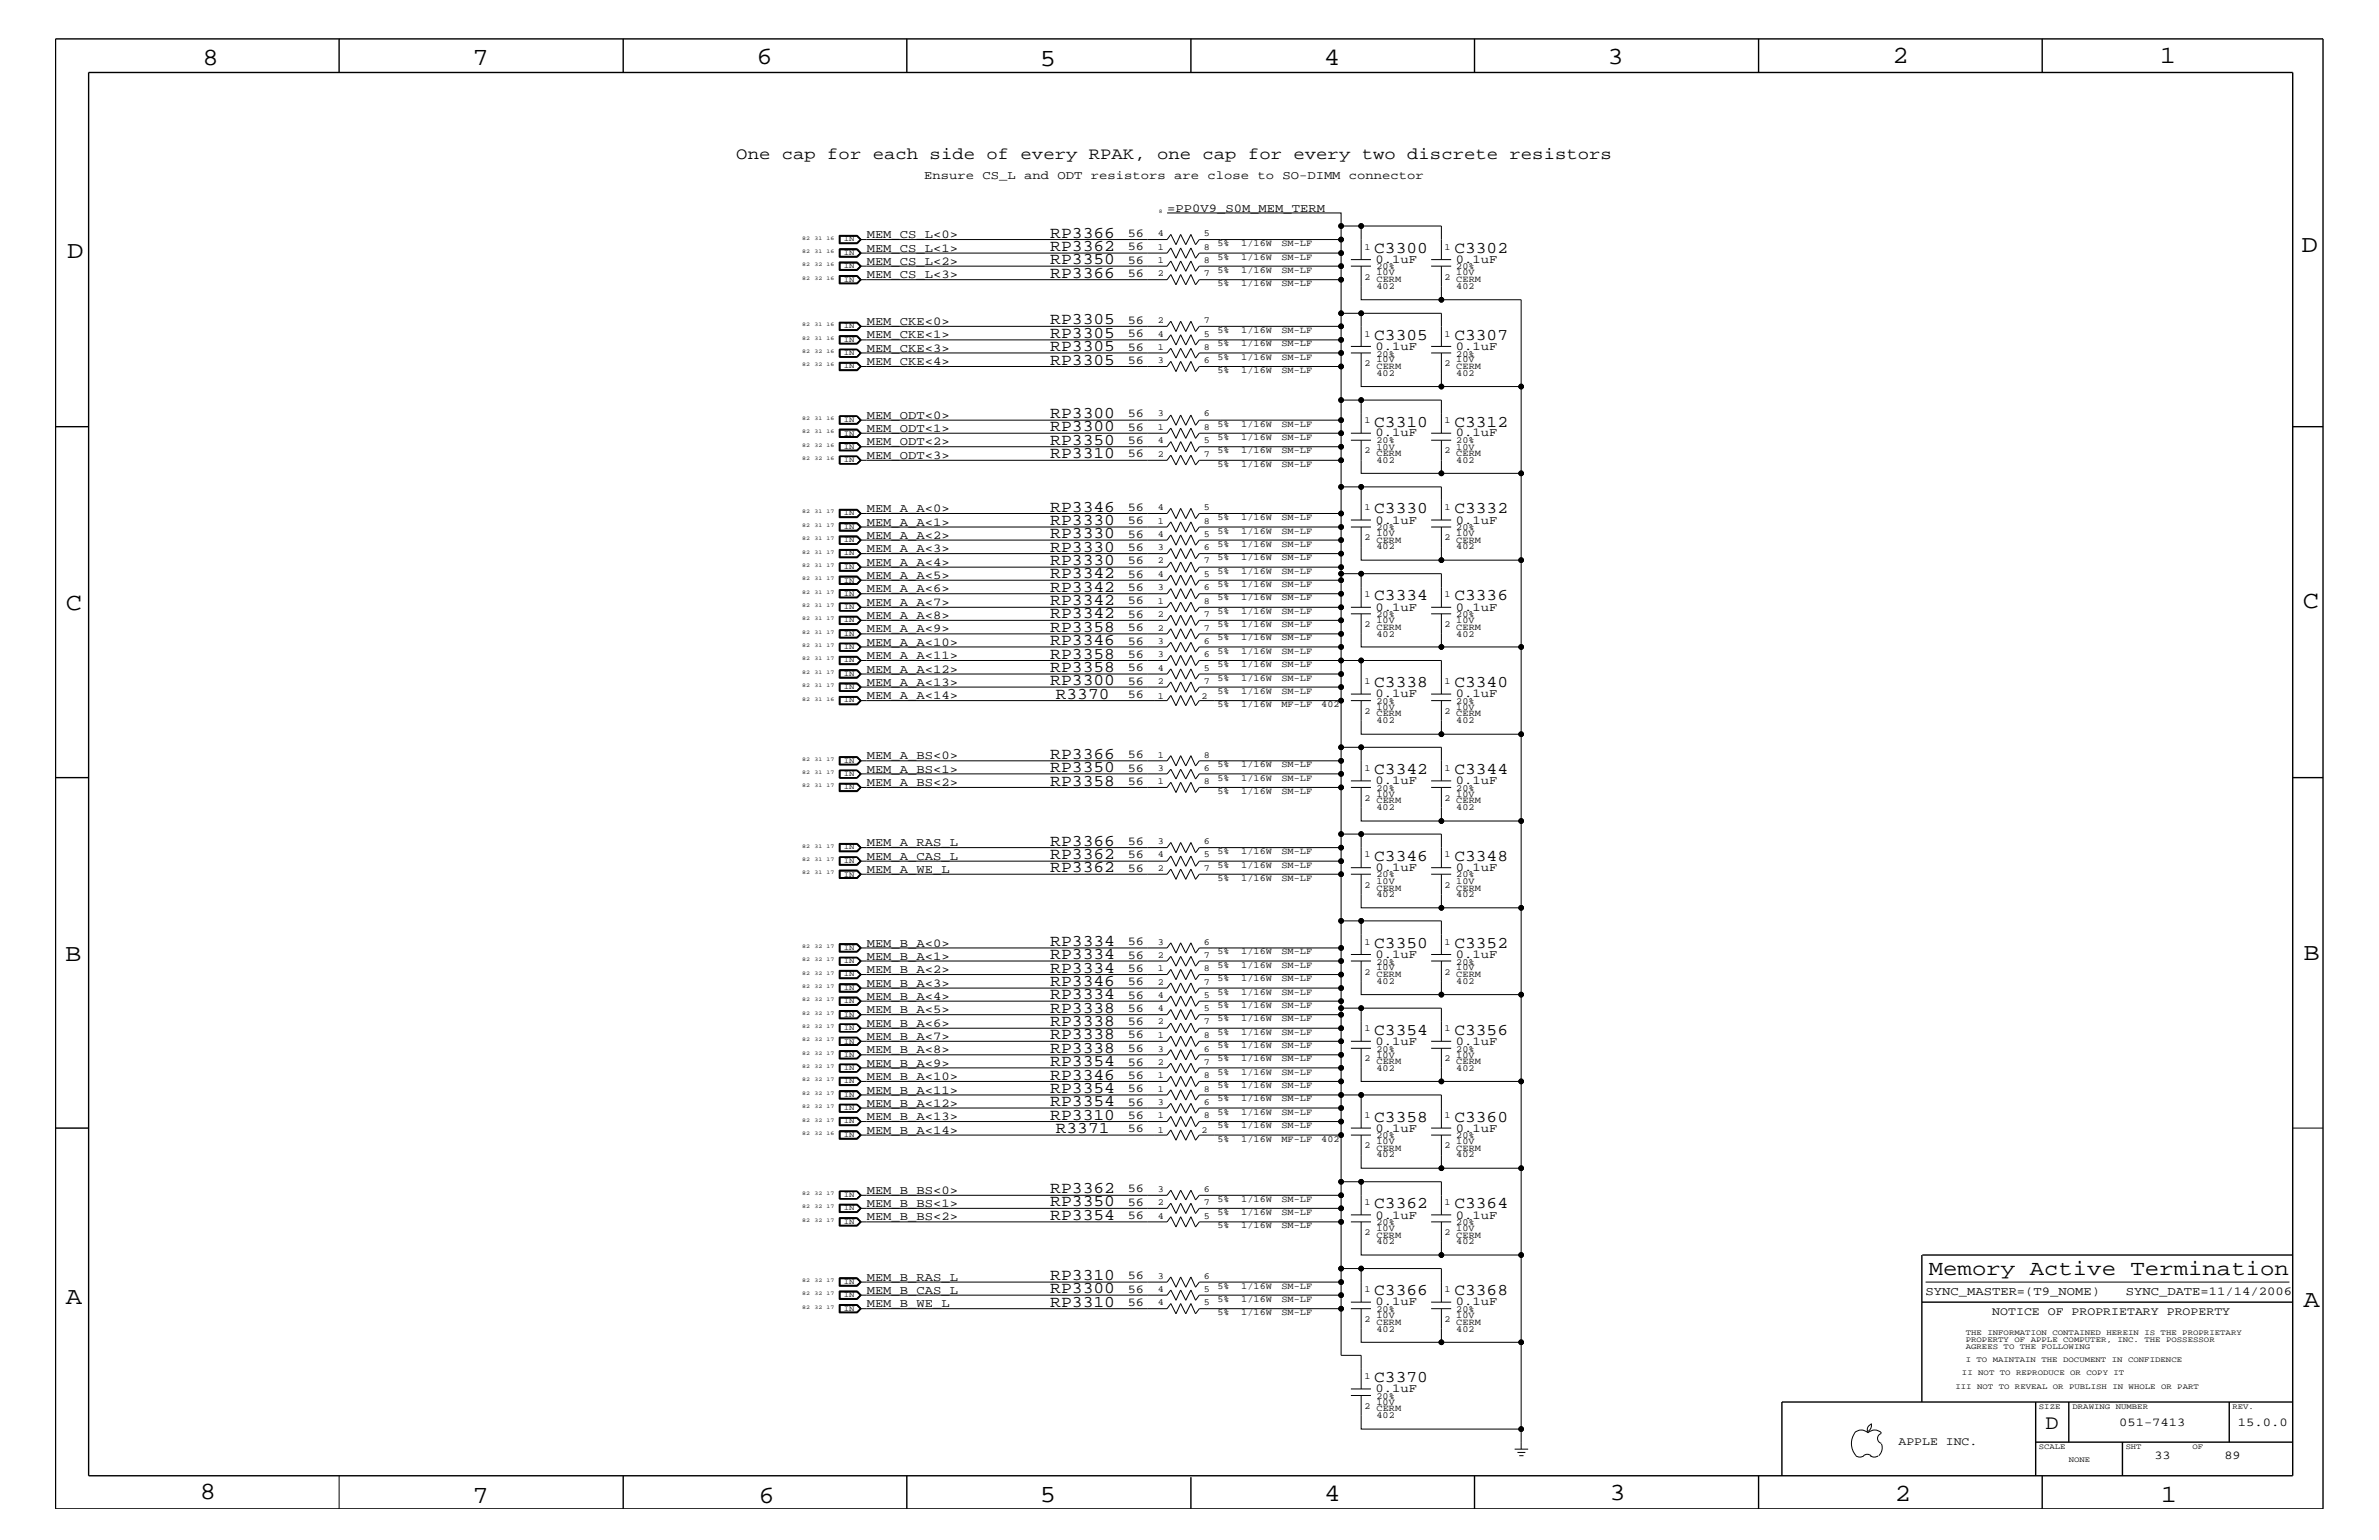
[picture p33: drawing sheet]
<svg xmlns="http://www.w3.org/2000/svg" width="432mm" height="279mm" viewBox="0 0 432 279" stroke-linecap="round" stroke-linejoin="round" font-family="sans-serif">
<defs><g id="words">
<g font-size="4.5">
<text x="36.7" y="11.7">8</text>
<text x="85.8" y="11.7">7</text>
<text x="137.3" y="11.5">6</text>
<text x="240.3" y="11.7">4</text>
<text x="291.8" y="11.5">3</text>
<text x="343.5" y="11.5">2</text>
<text x="392" y="11.5">1</text>
<text x="188.7" y="12.1">5</text>
<text x="12.2" y="46.8">D</text>
<text x="417.7" y="45.7">D</text>
<text x="11.9" y="110.6">C</text>
<text x="418" y="110.3">C</text>
<text x="11.9" y="174.3">B</text>
<text x="418.1" y="174.2">B</text>
<text x="11.9" y="236.7">A</text>
<text x="418.1" y="237.1">A</text>
<text x="36.2" y="271.9">8</text>
<text x="85.8" y="272.7">7</text>
<text x="137.7" y="272.7">6</text>
<text x="188.7" y="272.5">5</text>
<text x="240.4" y="272.3">4</text>
<text x="292.1" y="272.2">3</text>
<text x="343.9" y="272.3">2</text>
<text x="392.2" y="272.6">1</text>
</g>
<text font-size="3.9" x="350.1" y="231.3">Memory Active Termination</text>
<text font-size="3.7" x="371.3" y="259.3">D</text>
<g font-size="3">
<text x="133.6" y="28.9">One cap for each side of every RPAK, one cap for every two discrete resistors</text>
<text x="190.6" y="43.1">RP3366</text>
<text x="190.6" y="47.9">RP3350</text>
<text x="190.6" y="45.5">RP3362</text>
<text x="249.4" y="45.9">C3300</text>
<text x="264" y="45.9">C3302</text>
<text x="190.6" y="50.4">RP3366</text>
<text x="190.6" y="58.9">RP3305</text>
<text x="190.6" y="61.3">RP3305</text>
<text x="190.6" y="63.7">RP3305</text>
<text x="249.4" y="61.7">C3305</text>
<text x="264" y="61.7">C3307</text>
<text x="190.6" y="66.2">RP3305</text>
<text x="190.6" y="75.8">RP3300</text>
<text x="249.4" y="77.4">C3310</text>
<text x="264" y="77.4">C3312</text>
<text x="190.6" y="83.1">RP3310</text>
<text x="190.6" y="80.7">RP3350</text>
<text x="190.6" y="78.3">RP3300</text>
<text x="190.6" y="92.8">RP3346</text>
<text x="190.6" y="95.2">RP3330</text>
<text x="249.4" y="93.2">C3330</text>
<text x="264" y="93.2">C3332</text>
<text x="190.6" y="100.1">RP3330</text>
<text x="190.6" y="97.6">RP3330</text>
<text x="190.6" y="102.5">RP3330</text>
<text x="190.6" y="104.9">RP3342</text>
<text x="190.6" y="107.4">RP3342</text>
<text x="190.6" y="112.2">RP3342</text>
<text x="190.6" y="109.8">RP3342</text>
<text x="249.4" y="108.9">C3334</text>
<text x="264" y="108.9">C3336</text>
<text x="190.6" y="114.7">RP3358</text>
<text x="190.6" y="117">RP3346</text>
<text x="190.6" y="119.5">RP3358</text>
<text x="190.6" y="121.9">RP3358</text>
<text x="190.6" y="124.3">RP3300</text>
<text x="249.4" y="124.7">C3338</text>
<text x="264" y="124.7">C3340</text>
<text x="191.6" y="126.8">R3370</text>
<text x="190.6" y="137.7">RP3366</text>
<text x="190.6" y="142.5">RP3358</text>
<text x="190.6" y="140.1">RP3350</text>
<text x="249.4" y="140.4">C3342</text>
<text x="264" y="140.4">C3344</text>
<text x="190.6" y="153.4">RP3366</text>
<text x="190.6" y="155.8">RP3362</text>
<text x="190.6" y="158.3">RP3362</text>
<text x="249.4" y="156.2">C3346</text>
<text x="264" y="156.2">C3348</text>
<text x="190.6" y="171.6">RP3334</text>
<text x="249.4" y="172">C3350</text>
<text x="264" y="172">C3352</text>
<text x="190.6" y="178.8">RP3346</text>
<text x="190.6" y="174">RP3334</text>
<text x="190.6" y="176.5">RP3334</text>
<text x="190.6" y="181.3">RP3334</text>
<text x="190.6" y="183.8">RP3338</text>
<text x="190.6" y="186.1">RP3338</text>
<text x="190.6" y="191">RP3338</text>
<text x="190.6" y="188.6">RP3338</text>
<text x="249.4" y="187.7">C3354</text>
<text x="264" y="187.7">C3356</text>
<text x="190.6" y="195.9">RP3346</text>
<text x="190.6" y="193.4">RP3354</text>
<text x="190.6" y="200.7">RP3354</text>
<text x="190.6" y="203.1">RP3310</text>
<text x="190.6" y="198.2">RP3354</text>
<text x="249.4" y="203.5">C3358</text>
<text x="264" y="203.5">C3360</text>
<text x="191.6" y="205.5">R3371</text>
<text x="190.6" y="221.3">RP3354</text>
<text x="190.6" y="216.4">RP3362</text>
<text x="190.6" y="218.9">RP3350</text>
<text x="249.4" y="219.2">C3362</text>
<text x="264" y="219.2">C3364</text>
<text x="190.6" y="232.2">RP3310</text>
<text x="190.6" y="237.1">RP3310</text>
<text x="190.6" y="234.6">RP3300</text>
<text x="249.4" y="235">C3366</text>
<text x="264" y="235">C3368</text>
<text x="249.4" y="250.7">C3370</text>
</g>
<g font-size="2.2">
<text x="167.8" y="32.5">Ensure CS_L and ODT resistors are close to SO-DIMM connector</text>
<text x="211.8" y="38.4">=PP0V9_S0M_MEM_TERM</text>
<text x="157.3" y="45.7">MEM_CS_L&lt;1&gt;</text>
<text x="157.3" y="43.2">MEM_CS_L&lt;0&gt;</text>
<text x="204.7" y="43">56</text>
<text x="204.7" y="47.9">56</text>
<text x="204.7" y="45.4">56</text>
<text x="249.7" y="47.7">0.1uF</text>
<text x="264.2" y="47.7">0.1uF</text>
<text x="157.3" y="48">MEM_CS_L&lt;2&gt;</text>
<text x="157.3" y="50.5">MEM_CS_L&lt;3&gt;</text>
<text x="204.7" y="50.2">56</text>
<text x="157.3" y="59">MEM_CKE&lt;0&gt;</text>
<text x="204.7" y="58.7">56</text>
<text x="157.3" y="61.4">MEM_CKE&lt;1&gt;</text>
<text x="157.3" y="63.9">MEM_CKE&lt;3&gt;</text>
<text x="204.7" y="61.2">56</text>
<text x="204.7" y="63.6">56</text>
<text x="204.7" y="66">56</text>
<text x="249.7" y="63.4">0.1uF</text>
<text x="264.2" y="63.4">0.1uF</text>
<text x="157.3" y="66.2">MEM_CKE&lt;4&gt;</text>
<text x="157.3" y="76">MEM_ODT&lt;0&gt;</text>
<text x="204.7" y="75.7">56</text>
<text x="157.3" y="83.3">MEM_ODT&lt;3&gt;</text>
<text x="157.3" y="80.8">MEM_ODT&lt;2&gt;</text>
<text x="157.3" y="78.3">MEM_ODT&lt;1&gt;</text>
<text x="204.7" y="83">56</text>
<text x="204.7" y="80.5">56</text>
<text x="204.7" y="78.2">56</text>
<text x="249.7" y="79.2">0.1uF</text>
<text x="264.2" y="79.2">0.1uF</text>
<text x="157.3" y="92.9">MEM_A_A&lt;0&gt;</text>
<text x="157.3" y="95.4">MEM_A_A&lt;1&gt;</text>
<text x="204.7" y="92.7">56</text>
<text x="204.7" y="95.1">56</text>
<text x="249.7" y="95">0.1uF</text>
<text x="264.2" y="95">0.1uF</text>
<text x="157.3" y="100.2">MEM_A_A&lt;3&gt;</text>
<text x="157.3" y="97.7">MEM_A_A&lt;2&gt;</text>
<text x="204.7" y="99.9">56</text>
<text x="204.7" y="97.6">56</text>
<text x="157.3" y="102.6">MEM_A_A&lt;4&gt;</text>
<text x="157.3" y="105">MEM_A_A&lt;5&gt;</text>
<text x="157.3" y="107.5">MEM_A_A&lt;6&gt;</text>
<text x="204.7" y="102.4">56</text>
<text x="204.7" y="104.8">56</text>
<text x="204.7" y="107.2">56</text>
<text x="157.3" y="112.3">MEM_A_A&lt;8&gt;</text>
<text x="157.3" y="109.9">MEM_A_A&lt;7&gt;</text>
<text x="204.7" y="112">56</text>
<text x="204.7" y="109.7">56</text>
<text x="249.7" y="110.8">0.1uF</text>
<text x="264.2" y="110.8">0.1uF</text>
<text x="157.3" y="117.2">MEM_A_A&lt;10&gt;</text>
<text x="157.3" y="114.8">MEM_A_A&lt;9&gt;</text>
<text x="157.3" y="119.6">MEM_A_A&lt;11&gt;</text>
<text x="204.7" y="114.5">56</text>
<text x="204.7" y="117">56</text>
<text x="204.7" y="119.3">56</text>
<text x="157.3" y="124.4">MEM_A_A&lt;13&gt;</text>
<text x="157.3" y="122">MEM_A_A&lt;12&gt;</text>
<text x="204.7" y="121.8">56</text>
<text x="204.7" y="124.2">56</text>
<text x="157.3" y="126.9">MEM_A_A&lt;14&gt;</text>
<text x="204.7" y="126.6">56</text>
<text x="249.7" y="126.5">0.1uF</text>
<text x="264.2" y="126.5">0.1uF</text>
<text x="157.3" y="137.8">MEM_A_BS&lt;0&gt;</text>
<text x="204.7" y="137.5">56</text>
<text x="157.3" y="140.2">MEM_A_BS&lt;1&gt;</text>
<text x="157.3" y="142.6">MEM_A_BS&lt;2&gt;</text>
<text x="204.7" y="142.4">56</text>
<text x="204.7" y="140">56</text>
<text x="249.7" y="142.3">0.1uF</text>
<text x="264.2" y="142.3">0.1uF</text>
<text x="157.3" y="156">MEM_A_CAS_L</text>
<text x="157.3" y="153.5">MEM_A_RAS_L</text>
<text x="204.7" y="153.3">56</text>
<text x="204.7" y="155.7">56</text>
<text x="157.3" y="158.4">MEM_A_WE_L</text>
<text x="204.7" y="158.2">56</text>
<text x="249.7" y="158">0.1uF</text>
<text x="264.2" y="158">0.1uF</text>
<text x="157.3" y="171.7">MEM_B_A&lt;0&gt;</text>
<text x="204.7" y="173.9">56</text>
<text x="204.7" y="171.5">56</text>
<text x="249.7" y="173.8">0.1uF</text>
<text x="264.2" y="173.8">0.1uF</text>
<text x="157.3" y="179">MEM_B_A&lt;3&gt;</text>
<text x="157.3" y="176.6">MEM_B_A&lt;2&gt;</text>
<text x="157.3" y="174.2">MEM_B_A&lt;1&gt;</text>
<text x="204.7" y="178.8">56</text>
<text x="204.7" y="176.3">56</text>
<text x="157.3" y="183.8">MEM_B_A&lt;5&gt;</text>
<text x="157.3" y="181.4">MEM_B_A&lt;4&gt;</text>
<text x="204.7" y="181.2">56</text>
<text x="204.7" y="183.6">56</text>
<text x="157.3" y="186.3">MEM_B_A&lt;6&gt;</text>
<text x="157.3" y="191.1">MEM_B_A&lt;8&gt;</text>
<text x="157.3" y="188.7">MEM_B_A&lt;7&gt;</text>
<text x="204.7" y="186">56</text>
<text x="204.7" y="190.9">56</text>
<text x="204.7" y="188.4">56</text>
<text x="249.7" y="189.5">0.1uF</text>
<text x="264.2" y="189.5">0.1uF</text>
<text x="157.3" y="195.9">MEM_B_A&lt;10&gt;</text>
<text x="157.3" y="193.6">MEM_B_A&lt;9&gt;</text>
<text x="204.7" y="195.7">56</text>
<text x="204.7" y="193.3">56</text>
<text x="157.3" y="203.2">MEM_B_A&lt;13&gt;</text>
<text x="157.3" y="198.4">MEM_B_A&lt;11&gt;</text>
<text x="157.3" y="200.9">MEM_B_A&lt;12&gt;</text>
<text x="204.7" y="200.6">56</text>
<text x="204.7" y="203">56</text>
<text x="204.7" y="198.1">56</text>
<text x="157.3" y="205.7">MEM_B_A&lt;14&gt;</text>
<text x="204.7" y="205.4">56</text>
<text x="249.7" y="205.3">0.1uF</text>
<text x="264.2" y="205.3">0.1uF</text>
<text x="157.3" y="221.4">MEM_B_BS&lt;2&gt;</text>
<text x="157.3" y="219">MEM_B_BS&lt;1&gt;</text>
<text x="157.3" y="216.6">MEM_B_BS&lt;0&gt;</text>
<text x="204.7" y="221.2">56</text>
<text x="204.7" y="216.4">56</text>
<text x="204.7" y="218.7">56</text>
<text x="249.7" y="221.1">0.1uF</text>
<text x="264.2" y="221.1">0.1uF</text>
<text x="157.3" y="232.4">MEM_B_RAS_L</text>
<text x="204.7" y="232.1">56</text>
<text x="157.3" y="237.2">MEM_B_WE_L</text>
<text x="157.3" y="234.7">MEM_B_CAS_L</text>
<text x="204.7" y="236.9">56</text>
<text x="204.7" y="234.6">56</text>
<text x="249.7" y="236.8">0.1uF</text>
<text x="264.2" y="236.8">0.1uF</text>
<text x="349.5" y="235">SYNC_MASTER=(T9_NOME)</text>
<text x="385.8" y="235">SYNC_DATE=11/14/2006</text>
<text x="249.7" y="252.6">0.1uF</text>
<text x="384.6" y="258.7">051-7413</text>
<text x="406.2" y="258.7">15.0.0</text>
<text x="391" y="264.7">33</text>
<text x="403.7" y="264.7">89</text>
</g>
<g font-size="2.1">
<text x="361.6" y="238.6">NOTICE OF PROPRIETARY PROPERTY</text>
<text x="344.6" y="262.2">APPLE INC.</text>
</g>
<g font-size="1.7">
<text x="210.1" y="42.9">4</text>
<text x="210.1" y="47.7">1</text>
<text x="210.1" y="45.3">1</text>
<text x="218.5" y="42.9">5</text>
<text x="218.5" y="47.7">8</text>
<text x="218.5" y="45.3">8</text>
<text x="221" y="44.6">5%</text>
<text x="221" y="47.1">5%</text>
<text x="225.3" y="44.6">1/16W</text>
<text x="225.3" y="47.1">1/16W</text>
<text x="232.6" y="44.6">SM-LF</text>
<text x="232.6" y="47.1">SM-LF</text>
<text x="247.6" y="45.3">1</text>
<text x="262.2" y="45.3">1</text>
<text x="210.1" y="50.2">2</text>
<text x="218.5" y="50.2">7</text>
<text x="221" y="51.9">5%</text>
<text x="221" y="49.6">5%</text>
<text x="225.3" y="51.9">1/16W</text>
<text x="225.3" y="49.6">1/16W</text>
<text x="232.6" y="51.9">SM-LF</text>
<text x="232.6" y="49.6">SM-LF</text>
<text x="247.6" y="50.7">2</text>
<text x="249.9" y="52.4">402</text>
<text x="249.9" y="50">10V</text>
<text x="249.9" y="48.9">20%</text>
<text x="249.9" y="51.3">CERM</text>
<text x="262.2" y="50.7">2</text>
<text x="264.3" y="52.4">402</text>
<text x="264.3" y="50">10V</text>
<text x="264.3" y="48.9">20%</text>
<text x="264.3" y="51.3">CERM</text>
<text x="210.1" y="58.6">2</text>
<text x="218.5" y="58.6">7</text>
<text x="210.1" y="61.1">4</text>
<text x="210.1" y="63.4">1</text>
<text x="210.1" y="65.9">3</text>
<text x="218.5" y="61.1">5</text>
<text x="218.5" y="63.4">8</text>
<text x="218.5" y="65.9">6</text>
<text x="221" y="60.4">5%</text>
<text x="221" y="62.9">5%</text>
<text x="221" y="65.3">5%</text>
<text x="225.3" y="60.4">1/16W</text>
<text x="225.3" y="62.9">1/16W</text>
<text x="225.3" y="65.3">1/16W</text>
<text x="232.6" y="60.4">SM-LF</text>
<text x="232.6" y="62.9">SM-LF</text>
<text x="232.6" y="65.3">SM-LF</text>
<text x="247.6" y="61.1">1</text>
<text x="249.9" y="65.7">10V</text>
<text x="249.9" y="64.7">20%</text>
<text x="262.2" y="61.1">1</text>
<text x="264.3" y="65.7">10V</text>
<text x="264.3" y="64.7">20%</text>
<text x="221" y="67.7">5%</text>
<text x="225.3" y="67.7">1/16W</text>
<text x="232.6" y="67.7">SM-LF</text>
<text x="247.6" y="66.5">2</text>
<text x="249.9" y="68.2">402</text>
<text x="249.9" y="67">CERM</text>
<text x="262.2" y="66.5">2</text>
<text x="264.3" y="68.2">402</text>
<text x="264.3" y="67">CERM</text>
<text x="210.1" y="75.6">3</text>
<text x="218.5" y="75.6">6</text>
<text x="221" y="77.4">5%</text>
<text x="225.3" y="77.4">1/16W</text>
<text x="232.6" y="77.4">SM-LF</text>
<text x="247.6" y="76.8">1</text>
<text x="262.2" y="76.8">1</text>
<text x="210.1" y="82.8">2</text>
<text x="210.1" y="80.5">4</text>
<text x="210.1" y="78">1</text>
<text x="218.5" y="82.8">7</text>
<text x="218.5" y="80.5">5</text>
<text x="218.5" y="78">8</text>
<text x="221" y="82.2">5%</text>
<text x="221" y="79.9">5%</text>
<text x="225.3" y="82.2">1/16W</text>
<text x="225.3" y="79.9">1/16W</text>
<text x="232.6" y="82.2">SM-LF</text>
<text x="232.6" y="79.9">SM-LF</text>
<text x="247.6" y="82.2">2</text>
<text x="249.9" y="83.9">402</text>
<text x="249.9" y="82.7">CERM</text>
<text x="249.9" y="80.5">20%</text>
<text x="249.9" y="81.6">10V</text>
<text x="262.2" y="82.2">2</text>
<text x="264.3" y="81.6">10V</text>
<text x="264.3" y="80.5">20%</text>
<text x="264.3" y="82.7">CERM</text>
<text x="264.3" y="83.9">402</text>
<text x="221" y="84.7">5%</text>
<text x="225.3" y="84.7">1/16W</text>
<text x="232.6" y="84.7">SM-LF</text>
<text x="210.1" y="92.6">4</text>
<text x="210.1" y="95">1</text>
<text x="218.5" y="92.6">5</text>
<text x="218.5" y="95">8</text>
<text x="221" y="94.3">5%</text>
<text x="225.3" y="94.3">1/16W</text>
<text x="232.6" y="94.3">SM-LF</text>
<text x="247.6" y="92.6">1</text>
<text x="262.2" y="92.6">1</text>
<text x="210.1" y="99.9">3</text>
<text x="210.1" y="97.4">4</text>
<text x="218.5" y="99.9">6</text>
<text x="218.5" y="97.4">5</text>
<text x="221" y="96.8">5%</text>
<text x="221" y="101.6">5%</text>
<text x="221" y="99.3">5%</text>
<text x="225.3" y="96.8">1/16W</text>
<text x="225.3" y="101.6">1/16W</text>
<text x="225.3" y="99.3">1/16W</text>
<text x="232.6" y="101.6">SM-LF</text>
<text x="232.6" y="96.8">SM-LF</text>
<text x="232.6" y="99.3">SM-LF</text>
<text x="247.6" y="98">2</text>
<text x="249.9" y="99.7">402</text>
<text x="249.9" y="97.3">10V</text>
<text x="249.9" y="96.2">20%</text>
<text x="249.9" y="98.5">CERM</text>
<text x="262.2" y="98">2</text>
<text x="264.3" y="99.7">402</text>
<text x="264.3" y="97.3">10V</text>
<text x="264.3" y="96.2">20%</text>
<text x="264.3" y="98.5">CERM</text>
<text x="210.1" y="102.2">2</text>
<text x="210.1" y="104.7">4</text>
<text x="210.1" y="107.1">3</text>
<text x="218.5" y="102.2">7</text>
<text x="218.5" y="104.7">5</text>
<text x="218.5" y="107.1">6</text>
<text x="221" y="104.1">5%</text>
<text x="221" y="106.5">5%</text>
<text x="225.3" y="104.1">1/16W</text>
<text x="225.3" y="106.5">1/16W</text>
<text x="232.6" y="104.1">SM-LF</text>
<text x="232.6" y="106.5">SM-LF</text>
<text x="210.1" y="112">2</text>
<text x="210.1" y="109.5">1</text>
<text x="218.5" y="112">7</text>
<text x="218.5" y="109.5">8</text>
<text x="221" y="113.7">5%</text>
<text x="221" y="108.9">5%</text>
<text x="221" y="111.4">5%</text>
<text x="225.3" y="113.7">1/16W</text>
<text x="225.3" y="108.9">1/16W</text>
<text x="225.3" y="111.4">1/16W</text>
<text x="232.6" y="113.7">SM-LF</text>
<text x="232.6" y="108.9">SM-LF</text>
<text x="232.6" y="111.4">SM-LF</text>
<text x="247.6" y="108.3">1</text>
<text x="247.6" y="113.7">2</text>
<text x="249.9" y="113.1">10V</text>
<text x="249.9" y="112">20%</text>
<text x="262.2" y="108.3">1</text>
<text x="262.2" y="113.7">2</text>
<text x="264.3" y="113.1">10V</text>
<text x="264.3" y="112">20%</text>
<text x="210.1" y="114.4">2</text>
<text x="210.1" y="116.8">3</text>
<text x="210.1" y="119.2">3</text>
<text x="218.5" y="114.4">7</text>
<text x="218.5" y="116.8">6</text>
<text x="218.5" y="119.2">6</text>
<text x="221" y="116.2">5%</text>
<text x="221" y="118.6">5%</text>
<text x="225.3" y="116.2">1/16W</text>
<text x="225.3" y="118.6">1/16W</text>
<text x="232.6" y="116.2">SM-LF</text>
<text x="232.6" y="118.6">SM-LF</text>
<text x="249.9" y="115.5">402</text>
<text x="249.9" y="114.2">CERM</text>
<text x="264.3" y="115.5">402</text>
<text x="264.3" y="114.2">CERM</text>
<text x="210.1" y="121.7">4</text>
<text x="210.1" y="124.1">2</text>
<text x="218.5" y="121.7">5</text>
<text x="218.5" y="124.1">7</text>
<text x="221" y="123.5">5%</text>
<text x="221" y="121">5%</text>
<text x="221" y="125.9">5%</text>
<text x="225.3" y="123.5">1/16W</text>
<text x="225.3" y="125.9">1/16W</text>
<text x="225.3" y="121">1/16W</text>
<text x="232.6" y="123.5">SM-LF</text>
<text x="232.6" y="125.9">SM-LF</text>
<text x="232.6" y="121">SM-LF</text>
<text x="247.6" y="124.1">1</text>
<text x="262.2" y="124.1">1</text>
<text x="210.1" y="126.8">1</text>
<text x="218.1" y="126.8">2</text>
<text x="221" y="128.3">5%</text>
<text x="225.3" y="128.3">1/16W</text>
<text x="232.6" y="128.3">MF-LF</text>
<text x="239.8" y="128.3">402</text>
<text x="247.6" y="129.6">2</text>
<text x="249.9" y="131.3">402</text>
<text x="249.9" y="128.8">10V</text>
<text x="249.9" y="127.7">20%</text>
<text x="249.9" y="130">CERM</text>
<text x="262.2" y="129.6">2</text>
<text x="264.3" y="131.3">402</text>
<text x="264.3" y="128.8">10V</text>
<text x="264.3" y="127.7">20%</text>
<text x="264.3" y="130">CERM</text>
<text x="210.1" y="137.4">1</text>
<text x="218.5" y="137.4">8</text>
<text x="210.1" y="142.3">1</text>
<text x="210.1" y="139.8">3</text>
<text x="218.5" y="142.3">8</text>
<text x="218.5" y="139.8">6</text>
<text x="221" y="139.2">5%</text>
<text x="221" y="141.7">5%</text>
<text x="225.3" y="139.2">1/16W</text>
<text x="225.3" y="141.7">1/16W</text>
<text x="232.6" y="139.2">SM-LF</text>
<text x="232.6" y="141.7">SM-LF</text>
<text x="247.6" y="139.8">1</text>
<text x="249.9" y="143.5">20%</text>
<text x="262.2" y="139.8">1</text>
<text x="264.3" y="143.5">20%</text>
<text x="221" y="144">5%</text>
<text x="225.3" y="144">1/16W</text>
<text x="232.6" y="144">SM-LF</text>
<text x="247.6" y="145.3">2 CERM</text>
<text x="249.9" y="147">402</text>
<text x="249.9" y="144.6">10V</text>
<text x="262.2" y="145.3">2 CERM</text>
<text x="264.3" y="147">402</text>
<text x="264.3" y="144.6">10V</text>
<text x="210.1" y="153.2">3</text>
<text x="210.1" y="155.6">4</text>
<text x="218.5" y="153.2">6</text>
<text x="218.5" y="155.6">5</text>
<text x="221" y="155">5%</text>
<text x="225.3" y="155">1/16W</text>
<text x="232.6" y="155">SM-LF</text>
<text x="247.6" y="155.6">1</text>
<text x="262.2" y="155.6">1</text>
<text x="210.1" y="158">2</text>
<text x="218.5" y="158">7</text>
<text x="221" y="159.9">5%</text>
<text x="221" y="157.4">5%</text>
<text x="225.3" y="159.9">1/16W</text>
<text x="225.3" y="157.4">1/16W</text>
<text x="232.6" y="159.9">SM-LF</text>
<text x="232.6" y="157.4">SM-LF</text>
<text x="247.6" y="161.1">2</text>
<text x="249.9" y="160.3">10V</text>
<text x="249.9" y="159.2">20%</text>
<text x="249.9" y="161.6">CERM</text>
<text x="262.2" y="161.1">2</text>
<text x="264.3" y="160.3">10V</text>
<text x="264.3" y="159.2">20%</text>
<text x="264.3" y="161.6">CERM</text>
<text x="249.9" y="162.8">402</text>
<text x="264.3" y="162.8">402</text>
<text x="210.1" y="173.8">2</text>
<text x="210.1" y="171.4">3</text>
<text x="218.5" y="173.8">7</text>
<text x="218.5" y="171.4">6</text>
<text x="221" y="173.2">5%</text>
<text x="225.3" y="173.2">1/16W</text>
<text x="232.6" y="173.2">SM-LF</text>
<text x="247.6" y="171.4">1</text>
<text x="262.2" y="171.4">1</text>
<text x="210.1" y="178.7">2</text>
<text x="210.1" y="176.2">1</text>
<text x="218.5" y="178.7">7</text>
<text x="218.5" y="176.2">8</text>
<text x="221" y="175.6">5%</text>
<text x="221" y="178">5%</text>
<text x="225.3" y="175.6">1/16W</text>
<text x="225.3" y="178">1/16W</text>
<text x="232.6" y="178">SM-LF</text>
<text x="232.6" y="175.6">SM-LF</text>
<text x="247.6" y="176.8">2</text>
<text x="249.9" y="178.5">402</text>
<text x="249.9" y="176.1">10V</text>
<text x="249.9" y="175">20%</text>
<text x="249.9" y="177.3">CERM</text>
<text x="262.2" y="176.8">2</text>
<text x="264.3" y="178.5">402</text>
<text x="264.3" y="176.1">10V</text>
<text x="264.3" y="175">20%</text>
<text x="264.3" y="177.3">CERM</text>
<text x="210.1" y="181">4</text>
<text x="210.1" y="185.9">2</text>
<text x="210.1" y="183.5">4</text>
<text x="218.5" y="181">5</text>
<text x="218.5" y="185.9">7</text>
<text x="218.5" y="183.5">5</text>
<text x="221" y="180.5">5%</text>
<text x="221" y="182.9">5%</text>
<text x="221" y="185.3">5%</text>
<text x="225.3" y="180.5">1/16W</text>
<text x="225.3" y="182.9">1/16W</text>
<text x="225.3" y="185.3">1/16W</text>
<text x="232.6" y="180.5">SM-LF</text>
<text x="232.6" y="182.9">SM-LF</text>
<text x="232.6" y="185.3">SM-LF</text>
<text x="210.1" y="190.8">3</text>
<text x="210.1" y="188.3">1</text>
<text x="218.5" y="190.8">6</text>
<text x="218.5" y="188.3">8</text>
<text x="221" y="187.7">5%</text>
<text x="221" y="190.2">5%</text>
<text x="225.3" y="187.7">1/16W</text>
<text x="225.3" y="190.2">1/16W</text>
<text x="232.6" y="187.7">SM-LF</text>
<text x="232.6" y="190.2">SM-LF</text>
<text x="247.6" y="187.1">1</text>
<text x="249.9" y="191.9">10V</text>
<text x="249.9" y="190.8">20%</text>
<text x="262.2" y="187.1">1</text>
<text x="264.3" y="191.9">10V</text>
<text x="264.3" y="190.8">20%</text>
<text x="210.1" y="195.6">1</text>
<text x="210.1" y="193.2">2</text>
<text x="218.5" y="195.6">8</text>
<text x="218.5" y="193.2">7</text>
<text x="221" y="197.4">5%</text>
<text x="221" y="195">5%</text>
<text x="221" y="192.6">5%</text>
<text x="225.3" y="197.4">1/16W</text>
<text x="225.3" y="195">1/16W</text>
<text x="225.3" y="192.6">1/16W</text>
<text x="232.6" y="197.4">SM-LF</text>
<text x="232.6" y="195">SM-LF</text>
<text x="232.6" y="192.6">SM-LF</text>
<text x="247.6" y="192.6">2</text>
<text x="249.9" y="194.3">402</text>
<text x="249.9" y="193.1">CERM</text>
<text x="262.2" y="192.6">2</text>
<text x="264.3" y="194.3">402</text>
<text x="264.3" y="193.1">CERM</text>
<text x="210.1" y="200.4">3</text>
<text x="210.1" y="202.9">1</text>
<text x="210.1" y="198.1">1</text>
<text x="218.5" y="200.4">6</text>
<text x="218.5" y="202.9">8</text>
<text x="218.5" y="198.1">8</text>
<text x="221" y="202.3">5%</text>
<text x="221" y="199.8">5%</text>
<text x="225.3" y="202.3">1/16W</text>
<text x="225.3" y="199.8">1/16W</text>
<text x="232.6" y="202.3">SM-LF</text>
<text x="232.6" y="199.8">SM-LF</text>
<text x="247.6" y="202.9">1</text>
<text x="262.2" y="202.9">1</text>
<text x="210.1" y="205.5">1</text>
<text x="218.1" y="205.5">2</text>
<text x="221" y="204.7">5%</text>
<text x="221" y="207.1">5%</text>
<text x="225.3" y="204.7">1/16W</text>
<text x="225.3" y="207.1">1/16W</text>
<text x="232.6" y="207.1">MF-LF</text>
<text x="232.6" y="204.7">SM-LF</text>
<text x="239.8" y="207.1">402</text>
<text x="247.6" y="208.3">2</text>
<text x="249.9" y="207.6">10V</text>
<text x="249.9" y="206.5">20%</text>
<text x="249.9" y="208.8">CERM</text>
<text x="262.2" y="208.3">2</text>
<text x="264.3" y="207.6">10V</text>
<text x="264.3" y="206.5">20%</text>
<text x="264.3" y="208.8">CERM</text>
<text x="249.9" y="210">402</text>
<text x="264.3" y="210">402</text>
<text x="210.1" y="221.1">4</text>
<text x="210.1" y="216.2">3</text>
<text x="210.1" y="218.6">2</text>
<text x="218.5" y="221.1">5</text>
<text x="218.5" y="216.2">6</text>
<text x="218.5" y="218.6">7</text>
<text x="221" y="218">5%</text>
<text x="221" y="220.4">5%</text>
<text x="225.3" y="218">1/16W</text>
<text x="225.3" y="220.4">1/16W</text>
<text x="232.6" y="218">SM-LF</text>
<text x="232.6" y="220.4">SM-LF</text>
<text x="247.6" y="218.6">1</text>
<text x="262.2" y="218.6">1</text>
<text x="221" y="222.9">5%</text>
<text x="225.3" y="222.9">1/16W</text>
<text x="232.6" y="222.9">SM-LF</text>
<text x="247.6" y="224.1">2</text>
<text x="249.9" y="225.7">402</text>
<text x="249.9" y="224.6">CERM</text>
<text x="249.9" y="223.4">10V</text>
<text x="249.9" y="222.3">20%</text>
<text x="262.2" y="224.1">2</text>
<text x="264.3" y="225.7">402</text>
<text x="264.3" y="223.4">10V</text>
<text x="264.3" y="222.3">20%</text>
<text x="264.3" y="224.6">CERM</text>
<text x="210.1" y="232">3</text>
<text x="218.5" y="232">6</text>
<text x="221" y="233.8">5%</text>
<text x="225.3" y="233.8">1/16W</text>
<text x="232.6" y="233.8">SM-LF</text>
<text x="210.1" y="236.8">4</text>
<text x="210.1" y="234.4">4</text>
<text x="218.5" y="236.8">5</text>
<text x="218.5" y="234.4">5</text>
<text x="221" y="238.6">5%</text>
<text x="221" y="236.2">5%</text>
<text x="225.3" y="236.2">1/16W</text>
<text x="225.3" y="238.6">1/16W</text>
<text x="232.6" y="236.2">SM-LF</text>
<text x="232.6" y="238.6">SM-LF</text>
<text x="247.6" y="234.4">1</text>
<text x="247.6" y="239.9">2 CERM</text>
<text x="249.9" y="239.1">10V</text>
<text x="249.9" y="238">20%</text>
<text x="262.2" y="234.4">1</text>
<text x="262.2" y="239.9">2 CERM</text>
<text x="264.3" y="239.1">10V</text>
<text x="264.3" y="238">20%</text>
<text x="249.9" y="241.6">402</text>
<text x="264.3" y="241.6">402</text>
<text x="247.6" y="250.1">1</text>
<text x="247.6" y="255.6">2 CERM</text>
<text x="249.9" y="257.3">402</text>
<text x="249.9" y="253.8">20%</text>
<text x="249.9" y="254.9">10V</text>
</g>
<g font-size="1.4">
<text x="153.2" y="46.3">IN</text>
<text x="153.2" y="43.8">IN</text>
<text x="153.2" y="48.7">IN</text>
<text x="153.2" y="51.1">IN</text>
<text x="153.2" y="59.5">IN</text>
<text x="153.2" y="64.5">IN</text>
<text x="153.2" y="62">IN</text>
<text x="153.2" y="66.8">IN</text>
<text x="153.2" y="76.6">IN</text>
<text x="153.2" y="83.8">IN</text>
<text x="153.2" y="79">IN</text>
<text x="153.2" y="81.4">IN</text>
<text x="153.2" y="93.5">IN</text>
<text x="153.2" y="96">IN</text>
<text x="153.2" y="100.8">IN</text>
<text x="153.2" y="98.4">IN</text>
<text x="153.2" y="103.2">IN</text>
<text x="153.2" y="105.7">IN</text>
<text x="153.2" y="110.5">IN</text>
<text x="153.2" y="108.1">IN</text>
<text x="153.2" y="112.9">IN</text>
<text x="153.2" y="117.8">IN</text>
<text x="153.2" y="115.3">IN</text>
<text x="153.2" y="125.1">IN</text>
<text x="153.2" y="120.2">IN</text>
<text x="153.2" y="122.6">IN</text>
<text x="153.2" y="127.5">IN</text>
<text x="153.2" y="143.2">IN</text>
<text x="153.2" y="140.8">IN</text>
<text x="153.2" y="138.4">IN</text>
<text x="153.2" y="154.1">IN</text>
<text x="153.2" y="159">IN</text>
<text x="153.2" y="156.6">IN</text>
<text x="153.2" y="172.3">IN</text>
<text x="153.2" y="179.6">IN</text>
<text x="153.2" y="177.2">IN</text>
<text x="153.2" y="174.8">IN</text>
<text x="153.2" y="184.4">IN</text>
<text x="153.2" y="182.1">IN</text>
<text x="153.2" y="191.7">IN</text>
<text x="153.2" y="189.3">IN</text>
<text x="153.2" y="186.9">IN</text>
<text x="153.2" y="196.5">IN</text>
<text x="153.2" y="194.2">IN</text>
<text x="153.2" y="203.8">IN</text>
<text x="153.2" y="199">IN</text>
<text x="153.2" y="201.5">IN</text>
<text x="153.2" y="206.3">IN</text>
<text x="153.2" y="217.2">IN</text>
<text x="153.2" y="219.6">IN</text>
<text x="153.2" y="222">IN</text>
<text x="153.2" y="232.9">IN</text>
<text x="153.2" y="237.8">IN</text>
<text x="153.2" y="235.4">IN</text>
<text x="356.8" y="242.3">THE INFORMATION CONTAINED HEREIN IS THE PROPRIETARY</text>
<text x="356.8" y="243.5">PROPERTY OF APPLE COMPUTER, INC. THE POSSESSOR</text>
<text x="356.8" y="244.7">AGREES TO THE FOLLOWING</text>
<text x="354.9" y="252">III NOT TO REVEAL OR PUBLISH IN WHOLE OR PART</text>
<text x="356.1" y="249.5">II NOT TO REPRODUCE OR COPY IT</text>
<text x="356.8" y="247.1">I TO MAINTAIN THE DOCUMENT IN CONFIDENCE</text>
<text x="370.1" y="255.6">SIZE</text>
<text x="376.2" y="255.6">DRAWING NUMBER</text>
<text x="405.2" y="255.6">REV.</text>
<text x="370.1" y="262.9">SCALE</text>
<text x="385.8" y="262.9">SHT</text>
<text x="397.9" y="262.9">OF</text>
<text x="375.5" y="265.3">NONE</text>
</g>
<g font-size="1">
<text x="210.3" y="38.6">8</text>
<text x="145.6" y="45.9">82</text>
<text x="145.6" y="43.5">82</text>
<text x="147.8" y="45.9">31</text>
<text x="147.8" y="43.5">31</text>
<text x="150" y="45.9">16</text>
<text x="150" y="43.5">16</text>
<text x="145.6" y="48.3">82</text>
<text x="145.6" y="50.7">82</text>
<text x="147.8" y="48.3">32</text>
<text x="147.8" y="50.7">32</text>
<text x="150" y="48.3">16</text>
<text x="150" y="50.7">16</text>
<text x="145.6" y="59.2">82</text>
<text x="147.8" y="59.2">31</text>
<text x="150" y="59.2">16</text>
<text x="145.6" y="61.7">82</text>
<text x="145.6" y="64">82</text>
<text x="147.8" y="61.7">31</text>
<text x="147.8" y="64">32</text>
<text x="150" y="61.7">16</text>
<text x="150" y="64">16</text>
<text x="145.6" y="66.5">82</text>
<text x="147.8" y="66.5">32</text>
<text x="150" y="66.5">16</text>
<text x="145.6" y="76.2">82</text>
<text x="147.8" y="76.2">31</text>
<text x="150" y="76.2">16</text>
<text x="145.6" y="81.1">82</text>
<text x="145.6" y="78.6">82</text>
<text x="145.6" y="83.5">82</text>
<text x="147.8" y="81.1">32</text>
<text x="147.8" y="78.6">31</text>
<text x="147.8" y="83.5">32</text>
<text x="150" y="81.1">16</text>
<text x="150" y="78.6">16</text>
<text x="150" y="83.5">16</text>
<text x="145.6" y="95.6">82</text>
<text x="145.6" y="93.2">82</text>
<text x="147.8" y="95.6">31</text>
<text x="147.8" y="93.2">31</text>
<text x="150" y="95.6">17</text>
<text x="150" y="93.2">17</text>
<text x="145.6" y="100.4">82</text>
<text x="145.6" y="98">82</text>
<text x="147.8" y="98">31</text>
<text x="147.8" y="100.4">31</text>
<text x="150" y="98">17</text>
<text x="150" y="100.4">17</text>
<text x="145.6" y="105.3">82</text>
<text x="145.6" y="107.7">82</text>
<text x="145.6" y="102.9">82</text>
<text x="147.8" y="105.3">31</text>
<text x="147.8" y="107.7">31</text>
<text x="147.8" y="102.9">31</text>
<text x="150" y="107.7">17</text>
<text x="150" y="105.3">17</text>
<text x="150" y="102.9">17</text>
<text x="145.6" y="112.6">82</text>
<text x="145.6" y="110.2">82</text>
<text x="147.8" y="112.6">31</text>
<text x="147.8" y="110.2">31</text>
<text x="150" y="112.6">17</text>
<text x="150" y="110.2">17</text>
<text x="145.6" y="115">82</text>
<text x="145.6" y="117.4">82</text>
<text x="145.6" y="119.8">82</text>
<text x="147.8" y="115">31</text>
<text x="147.8" y="117.4">31</text>
<text x="147.8" y="119.8">31</text>
<text x="150" y="117.4">17</text>
<text x="150" y="115">17</text>
<text x="150" y="119.8">17</text>
<text x="145.6" y="122.3">82</text>
<text x="145.6" y="124.7">82</text>
<text x="147.8" y="122.3">31</text>
<text x="147.8" y="124.7">31</text>
<text x="150" y="122.3">17</text>
<text x="150" y="124.7">17</text>
<text x="145.6" y="127.1">82</text>
<text x="147.8" y="127.1">31</text>
<text x="150" y="127.1">16</text>
<text x="145.6" y="140.4">82</text>
<text x="145.6" y="142.9">82</text>
<text x="145.6" y="138">82</text>
<text x="147.8" y="140.4">31</text>
<text x="147.8" y="142.9">31</text>
<text x="147.8" y="138">31</text>
<text x="150" y="140.4">17</text>
<text x="150" y="142.9">17</text>
<text x="150" y="138">17</text>
<text x="145.6" y="153.8">82</text>
<text x="147.8" y="153.8">31</text>
<text x="150" y="153.8">17</text>
<text x="145.6" y="156.2">82</text>
<text x="145.6" y="158.6">82</text>
<text x="147.8" y="156.2">31</text>
<text x="147.8" y="158.6">31</text>
<text x="150" y="156.2">17</text>
<text x="150" y="158.6">17</text>
<text x="145.6" y="172">82</text>
<text x="147.8" y="172">32</text>
<text x="150" y="172">17</text>
<text x="145.6" y="176.8">82</text>
<text x="145.6" y="174.4">82</text>
<text x="145.6" y="179.3">82</text>
<text x="147.8" y="176.8">32</text>
<text x="147.8" y="174.4">32</text>
<text x="147.8" y="179.3">32</text>
<text x="150" y="174.4">17</text>
<text x="150" y="176.8">17</text>
<text x="150" y="179.3">17</text>
<text x="145.6" y="181.6">82</text>
<text x="145.6" y="184.1">82</text>
<text x="147.8" y="181.6">32</text>
<text x="147.8" y="184.1">32</text>
<text x="150" y="181.6">17</text>
<text x="150" y="184.1">17</text>
<text x="145.6" y="186.5">82</text>
<text x="145.6" y="191.4">82</text>
<text x="145.6" y="188.9">82</text>
<text x="147.8" y="186.5">32</text>
<text x="147.8" y="188.9">32</text>
<text x="147.8" y="191.4">32</text>
<text x="150" y="188.9">17</text>
<text x="150" y="186.5">17</text>
<text x="150" y="191.4">17</text>
<text x="145.6" y="193.7">82</text>
<text x="145.6" y="196.2">82</text>
<text x="147.8" y="193.7">32</text>
<text x="147.8" y="196.2">32</text>
<text x="150" y="193.7">17</text>
<text x="150" y="196.2">17</text>
<text x="145.6" y="201">82</text>
<text x="145.6" y="198.7">82</text>
<text x="145.6" y="203.5">82</text>
<text x="147.8" y="201">32</text>
<text x="147.8" y="198.7">32</text>
<text x="147.8" y="203.5">32</text>
<text x="150" y="198.7">17</text>
<text x="150" y="201">17</text>
<text x="150" y="203.5">17</text>
<text x="145.6" y="205.9">82</text>
<text x="147.8" y="205.9">32</text>
<text x="150" y="205.9">16</text>
<text x="145.6" y="221.7">82</text>
<text x="145.6" y="219.2">82</text>
<text x="145.6" y="216.9">82</text>
<text x="147.8" y="221.7">32</text>
<text x="147.8" y="219.2">32</text>
<text x="147.8" y="216.9">32</text>
<text x="150" y="219.2">17</text>
<text x="150" y="221.7">17</text>
<text x="150" y="216.9">17</text>
<text x="145.6" y="232.6">82</text>
<text x="147.8" y="232.6">32</text>
<text x="150" y="232.6">17</text>
<text x="145.6" y="235">82</text>
<text x="145.6" y="237.4">82</text>
<text x="147.8" y="235">32</text>
<text x="147.8" y="237.4">32</text>
<text x="150" y="235">17</text>
<text x="150" y="237.4">17</text>
</g>
</g></defs>
<g fill="none" stroke="#000" stroke-width=".18">
<path d="M211.8 38.6h31.6v2.4M152.3 42.7h3.3l.7 .8-.7 .7h-3.3zM152.3 45.2h3.3l.7 .7-.7 .8h-3.3zM152.3 47.5h3.3l.7 .8-.7 .8h-3.3zM152.3 50h3.3l.7 .7-.7 .8h-3.3zM152.3 58.4h3.3l.7 .8-.7 .8h-3.3zM152.4 45.2v1.4h3.1l.8-.7M152.4 46.5h3.1M152.4 45.2h3.1l.7 .7-.7 .6M152.4 47.7h3.1M152.5 42.9h3l.6 .6-.6 .6h-3zM152.5 47.7v1.2h3l.6-.6"/>
<path d="M152.5 50.2h3l.6 .5-.6 .6h-3zM152.5 58.6h3l.6 .6-.6 .6h-3zM155.5 42.8h-3.1v1.3h3.1M155.5 50.1h-3.1v1.3h3.1M155.5 58.5h-3.1v1.4h3.1M155.5 58.5l.7 .7-.7 .7M155.5 58.5l.8 .7M155.5 45.2l.8 .7M155.5 47.7l.7 .6-.7 .7h-3.1M155.5 47.7l.6 .6M155.5 42.8l.7 .7-.7 .6M155.5 42.8l.8 .7"/>
<path d="M155.5 50.1l.7 .6-.7 .7M155.5 50.1l.8 .6M156.1 45.9l-.6-.6h-3v1.2M156.1 45.9l-.6 .6M156.3 48.3l-.8-.7h-3.1v1.5M156.3 59.2l-.8 .7M156.3 48.3l-.8 .8M156.3 43.5l-.8 .6M156.3 50.7l-.8 .7M243.4 59.2v2.5h-25.7l-.7 .9-.8-1.9-1 1.9-.9-1.9-.9 1.9-.9-1.9-.7 1h-55.7M243.4 56.8v2.4h-25.7l-.7 .9-.8-1.8-1 1.8-.9-1.8-.9 1.8-.9-1.8-.7 .9h-55.7M243.4 48.3v2.4h-25.7l-.7 1-.8-1.9-1 1.9-.9-1.9-.9 1.9-.9-1.9-.7 .9h-55.7"/>
<path d="M243.4 45.9v2.4h-25.7l-.7 .9-.8-1.8-1 1.8-.9-1.8-.9 1.8-.9-1.8-.7 .9h-55.7M243.4 43.5v2.4h-25.7l-.7 .9-.8-1.8-1 1.8-.9-1.8-.9 1.8-.9-1.8-.7 .9h-55.7M243.4 41v2.5h-25.7l-.7 .9-.8-1.9-1 1.9-.9-1.9-.9 1.9-.9-1.9-.7 1h-55.7M243.4 50.7v6.1M243.4 56.8h3.7M243.4 41h3.7M245.2 48.3h3.6M245.2 47.1h3.6M247.1 47.1v-6.1h14.5v6.1M247.1 48.3v6.1h14.5M259.8 48.3h3.6M259.8 47.1h3.6"/>
<path d="M261.6 48.3v6.1h14.5v31.5M152.3 60.9h3.3l.7 .8-.7 .7h-3.3zM152.3 63.4h3.3l.7 .6-.7 .8h-3.3zM152.3 65.7h3.3l.7 .8-.7 .8h-3.3zM152.3 75.5h3.3l.7 .7-.7 .8h-3.3zM152.3 77.8h3.3l.7 .8-.7 .8h-3.3zM152.4 63.4v1.4M152.4 75.5v1.4h3.1l.8-.7M152.4 64.7h3.1M152.4 63.4h3.1M152.4 78h3.1M152.4 76.8h3.1"/>
<path d="M152.4 75.6h3.1M152.5 61.1h3l.6 .6-.6 .6h-3zM152.5 63.4v1.3M152.5 65.9h3l.6 .6-.6 .6h-3zM152.5 75.6v1.2M152.5 78v1.2h3l.6-.6M155.5 61h-3.1v1.3h3.1M155.5 65.8h-3.1v1.4h3.1M155.5 63.4l.7 .6-.7 .7M155.5 63.4l.8 .6M155.5 63.4l.6 .6M155.5 61l.7 .7-.7 .6"/>
<path d="M155.5 61l.8 .7M155.5 65.8l.7 .7-.7 .7M155.5 65.8l.8 .7M155.5 78l.7 .6-.7 .7h-3.1M155.5 78l.6 .6M155.5 75.6l.7 .6-.7 .6M155.5 75.5l.8 .7M155.5 75.6l.6 .6M156.1 64l-.6 .7M156.1 76.2l-.6 .6M156.3 78.6l-.8-.7h-3.1v1.5M156.3 64l-.8 .8"/>
<path d="M156.3 61.7l-.8 .6M156.3 66.5l-.8 .7M156.3 78.6l-.8 .8M243.4 78.6v2.5h-25.7l-.7 .9-.8-1.9-1 1.9-.9-1.9-.9 1.9-.9-1.9-.7 1h-55.7M243.4 76.2v2.4h-25.7l-.7 .9-.8-1.8-1 1.8-.9-1.8-.9 1.8-.9-1.8-.7 .9h-55.7M243.4 72.6v3.6h-25.7l-.7 1-.8-1.9-1 1.9-.9-1.9-.9 1.9-.9-1.9-.7 .9h-55.7M243.4 64v2.5h-25.7l-.7 .9-.8-1.8-1 1.8-.9-1.8-.9 1.8-.9-1.8-.7 .9h-55.7M243.4 61.7v2.3h-25.7l-.7 1-.8-1.8-1 1.8-.9-1.8-.9 1.8-.9-1.8-.7 .8h-55.7M243.4 66.5v6.1M243.4 72.6h3.7M245.2 64h3.6M245.2 78.6h3.6"/>
<path d="M245.2 79.9h3.6M245.2 62.9h3.6M247.1 78.6v-6h14.5v6M247.1 62.9v-6.1h14.5v6.1M247.1 64v6.1h14.5M247.1 79.9v6h14.5M259.8 64h3.6M259.8 78.6h3.6M259.8 79.9h3.6M259.8 62.9h3.6M261.6 64v6.1h14.5M261.6 79.9v6"/>
<path d="M152.3 80.3h3.3l.7 .8-.7 .7h-3.3zM152.3 82.7h3.3l.7 .8-.7 .7h-3.3zM152.3 92.4h3.3l.7 .8-.7 .7h-3.3zM152.3 94.9h3.3l.7 .7-.7 .8h-3.3zM152.3 97.2h3.3l.7 .8-.7 .7h-3.3zM152.3 99.7h3.3l.7 .7-.7 .8h-3.3zM152.4 82.7v1.5M152.4 94.9v1.4h3.1l.8-.7M152.4 84.1h3.1M152.4 82.8h3.1M152.4 98.7h3.1M152.4 97.4h3.1"/>
<path d="M152.4 96.2h3.1M152.4 94.9h3.1l.7 .7-.7 .6M152.5 80.5h3l.6 .6-.6 .5h-3zM152.5 82.8v1.3M152.5 92.6h3l.6 .6-.6 .6h-3zM152.5 97.4v1.3M152.5 99.9h3l.6 .5-.6 .6h-3zM155.5 80.4h-3.1v1.3h3.1M155.5 92.5h-3.1v1.3h3.1M155.5 99.8h-3.1v1.3h3.1M155.5 82.8l.7 .7-.7 .6M155.5 82.7l.8 .8"/>
<path d="M155.5 82.8l.6 .7M155.5 92.5l.7 .7-.7 .6M155.5 92.5l.8 .7M155.5 99.8l.7 .6-.7 .7M155.5 99.8l.8 .6M155.5 97.4l.7 .6-.7 .7M155.5 97.4l.6 .6M155.5 94.9l.8 .7M155.5 80.4l.7 .7-.7 .6M155.5 80.4l.8 .7M156.1 95.6l-.6-.6h-3v1.2M156.1 83.5l-.6 .6"/>
<path d="M156.1 93.2h55.7l.7-1 .9 1.9 .9-1.9 .9 1.9 1-1.9 .8 1.9 .7-.9h25.7M156.1 98l-.6 .7M156.1 98h55.7l.7-.9 .9 1.8 .9-1.8 .9 1.8 1-1.8 .8 1.8 .7-.9h25.7M156.1 95.6l-.6 .6M156.1 95.6h55.7l.7-.9 .9 1.8 .9-1.8 .9 1.8 1-1.8 .8 1.8 .7-.9h25.7M156.3 98l-.8-.7h-3.1v1.4M156.3 83.5l-.8 .7M156.3 93.2l-.8 .6M156.3 98l-.8 .7M156.3 81.1l-.8 .6M243.4 81.1v2.4h-25.7l-.7 .9-.8-1.8-1 1.8-.9-1.8-.9 1.8-.9-1.8-.7 .9h-55.7M243.4 83.5v16.9"/>
<path d="M243.4 88.3h3.7M245.2 95.6h3.6M245.2 94.3h3.6M247.1 94.3v-6h14.5v6M247.1 95.6v6h14.5M259.8 95.6h3.6M259.8 94.3h3.6M261.6 85.9h14.5M276.1 85.9v15.7h-14.5v-6M152.3 102.1h3.3l.7 .8-.7 .8h-3.3zM152.3 104.5h3.3l.7 .8-.7 .7h-3.3zM152.3 107h3.3l.7 .7-.7 .8h-3.3z"/>
<path d="M152.3 109.4h3.3l.7 .8-.7 .7h-3.3zM152.3 111.8h3.3l.7 .8-.7 .7h-3.3zM152.3 114.2h3.3l.7 .8-.7 .8h-3.3zM152.3 116.7h3.3l.7 .7-.7 .7h-3.3zM152.3 119.1h3.3l.7 .7-.7 .8h-3.3zM152.4 102.1v1.5h3.1l.8-.7M152.4 109.4v1.5M152.4 116.7v1.4M152.4 103.5h3.1M152.4 102.2h3.1M152.4 110.8h3.1M152.4 109.5h3.1"/>
<path d="M152.4 104.7h3.1M152.4 118.1h3.1M152.4 116.8h3.1M152.5 102.2v1.3M152.5 104.7v1.2h3l.6-.6M152.5 107.1h3l.6 .6-.6 .6h-3zM152.5 109.5v1.3M152.5 112h3l.6 .6-.6 .5h-3zM152.5 114.4h3l.6 .6-.6 .6h-3zM152.5 116.8v1.3M152.5 119.2h3l.6 .6-.6 .6h-3zM155.5 107h-3.1v1.4h3.1"/>
<path d="M155.5 111.9h-3.1v1.3h3.1M155.5 114.3h-3.1v1.4h3.1M155.5 119.2h-3.1v1.3h3.1M155.5 102.2l.7 .7-.7 .6M155.5 102.1l.8 .8M155.5 102.2l.6 .7M155.5 109.5l.7 .7-.7 .6M155.5 109.4l.8 .8M155.5 109.5l.6 .7M155.5 104.7l.7 .6-.7 .6h-3.1M155.5 104.7l.6 .6M155.5 107l.7 .7-.7 .7"/>
<path d="M155.5 107l.8 .7M155.5 119.2l.7 .6-.7 .7M155.5 119.2l.8 .6M155.5 111.9l.7 .7-.7 .6M155.5 111.9l.8 .7M155.5 116.8l.7 .6-.7 .7M155.5 116.7l.8 .7M155.5 116.8l.6 .6M155.5 114.3l.7 .7-.7 .7M155.5 114.3l.8 .7M156.1 115h55.7l.7-.9 .9 1.8 .9-1.8 .9 1.8 1-1.8 .8 1.8 .7-.9h25.7M156.1 102.9l-.6 .6"/>
<path d="M156.1 100.4h55.7l.7-.9 .9 1.9 .9-1.9 .9 1.9 1-1.9 .8 1.9 .7-1h25.7M156.1 110.2l-.6 .6M156.1 110.2h55.7l.7-1 .9 1.8 .9-1.8 .9 1.8 1-1.8 .8 1.8 .7-.8h25.7M156.1 105.3h55.7l.7-1 .9 1.9 .9-1.9 .9 1.9 1-1.9 .8 1.9 .7-.9h25.7M156.1 107.7h55.7l.7-.9 .9 1.9 .9-1.9 .9 1.9 1-1.9 .8 1.9 .7-1h25.7M156.1 112.6h55.7l.7-1 .9 1.9 .9-1.9 .9 1.9 1-1.9 .8 1.9 .7-.9h25.7M156.1 117.4l-.6 .7M156.3 105.3l-.8-.7h-3.1v1.4M156.3 100.4l-.8 .7M156.3 110.2l-.8 .7M156.3 105.3l-.8 .7M156.3 107.7l-.8 .7"/>
<path d="M156.3 119.8l-.8 .7M156.3 112.6l-.8 .6M156.3 117.4l-.8 .7M156.3 115l-.8 .7M243.4 117.4v2.4h-25.7l-.7 1-.8-1.9-1 1.9-.9-1.9-.9 1.9-.9-1.9-.7 .9h-55.7M243.4 115v2.4h-25.7l-.7 .9-.8-1.8-1 1.8-.9-1.8-.9 1.8-.9-1.8-.7 .9h-55.7M243.4 102.9v1.2h3.7M243.4 100.4v2.5h-25.7l-.7 .9-.8-1.8-1 1.8-.9-1.8-.9 1.8-.9-1.8-.7 .9h-55.7M243.4 104.1v10.9M245.2 110.2h3.6M245.2 111.4h3.6M247.1 119.8h-3.7v2.5h-25.7l-.7 .9-.8-1.8-1 1.8-.9-1.8-.9 1.8-.9-1.8-.7 .9h-55.7"/>
<path d="M247.1 110.2v-6.1h14.5v6.1M247.1 111.4v6h14.5M259.8 110.2h3.6M259.8 111.4h3.6M276.1 101.6v15.8h-14.5v-6M276.1 117.4v15.8h-14.5v-6.1M152.3 121.5h3.3l.7 .8-.7 .7h-3.3zM152.3 123.9h3.3l.7 .8-.7 .7h-3.3zM152.3 126.4h3.3l.7 .7-.7 .8h-3.3zM152.3 137.3h3.3l.7 .7-.7 .8h-3.3zM152.3 139.7h3.3l.7 .7-.7 .8h-3.3zM152.4 121.5v1.5h3.1l.8-.7"/>
<path d="M152.4 139.7v1.5M152.4 125.3h3.1M152.4 124.1h3.1M152.4 122.9h3.1M152.4 121.6h3.1l.7 .7-.7 .6M152.4 139.8h3.1M152.5 124.1v1.2M152.5 126.5h3l.6 .6-.6 .6h-3zM152.5 137.4h3l.6 .6-.6 .6h-3zM152.5 139.8v1.3M155.5 126.4h-3.1v1.4h3.1M155.5 137.4h-3.1v1.3h3.1"/>
<path d="M155.5 124.1l.7 .6-.7 .6M155.5 124.1l.6 .6M155.5 121.5l.8 .8M155.5 139.8l.7 .6-.7 .7M155.5 139.7l.8 .7M155.5 139.8l.6 .6M155.5 126.4l.7 .7-.7 .7M155.5 126.4l.8 .7M155.5 137.4l.7 .6-.7 .7M155.5 137.4l.8 .6M156.1 122.3l-.6-.6h-3v1.2M156.1 124.7l-.6 .6"/>
<path d="M156.1 124.7h55.7l.7-1 .9 1.9 .9-1.9 .9 1.9 1-1.9 .8 1.9 .7-.9h25.7M156.1 122.3l-.6 .6M156.1 138h55.7l.7-.9 .9 1.9 .9-1.9 .9 1.9 1-1.9 .8 1.9 .7-1h25.7M156.3 124.7l-.8-.7h-3.1v1.4M156.3 124.7l-.8 .7M156.3 127.1l-.8 .7M156.3 138l-.8 .7M243.4 127.1v8.5h3.7M243.4 124.7v2.4h-25.7l-.7 .9-.8-1.8-1 1.8-.9-1.8-.9 1.8-.9-1.8-.7 .9h-55.7M243.4 122.3v2.4M243.4 135.6v46M245.2 127.1h3.6"/>
<path d="M245.2 125.9h3.6M247.1 125.9v-6.1h14.5v6.1M247.1 127.1v6.1h14.5M259.8 127.1h3.6M259.8 125.9h3.6M276.1 133.2v15.8h-14.5v-6.1M152.3 142.1h3.3l.7 .8-.7 .7h-3.3zM152.3 153h3.3l.7 .8-.7 .7h-3.3zM152.3 155.5h3.3l.7 .7-.7 .8h-3.3zM152.3 157.8h3.3l.7 .8-.7 .8h-3.3zM152.4 155.5v1.4h3.1l.8-.7M152.4 158h3.1"/>
<path d="M152.4 156.8h3.1M152.4 155.6h3.1M152.4 141.1h3.1M152.5 142.3h3l.6 .6-.6 .6h-3zM152.5 153.2h3l.6 .6-.6 .6h-3zM152.5 155.6v1.2M152.5 158v1.2h3l.6-.6M155.5 142.2h-3.1v1.3h3.1M155.5 153.1h-3.1v1.4h3.1M155.5 158l.7 .6-.7 .7h-3.1M155.5 158l.6 .6M155.5 155.6l.7 .6-.7 .6"/>
<path d="M155.5 155.5l.8 .7M155.5 155.6l.6 .6M155.5 142.2l.7 .7-.7 .6M155.5 142.2l.8 .7M155.5 153.1l.7 .7-.7 .7M155.5 153.1l.8 .7M156.1 158.6h55.7l.7-.9 .9 1.8 .9-1.8 .9 1.8 1-1.8 .8 1.8 .7-.9h25.7M156.1 156.2l-.6 .6M156.1 156.2h55.7l.7-.9 .9 1.9 .9-1.9 .9 1.9 1-1.9 .8 1.9 .7-1h25.7M156.1 142.9h55.7l.7-1 .9 1.9 .9-1.9 .9 1.9 1-1.9 .8 1.9 .7-.9h25.7M156.1 140.4l-.6 .7M156.1 140.4h55.7l.7-.8 .9 1.7 .9-1.7 .9 1.7 1-1.7 .8 1.7 .7-.9h25.7"/>
<path d="M156.1 153.8h55.7l.7-.9 .9 1.8 .9-1.8 .9 1.8 1-1.8 .8 1.8 .7-.9h25.7M156.3 158.6l-.8-.7h-3.1v1.5M156.3 158.6l-.8 .8M156.3 142.9l-.8 .6M156.3 140.4l-.8 .8M156.3 153.8l-.8 .7M243.4 151.3h3.7M245.2 158.6h3.6M245.2 142.9h3.6M245.2 157.4h3.6M245.2 141.7h3.6M247.1 157.4v-6.1h14.5v6.1"/>
<path d="M247.1 141.7v-6.1h14.5v6.1M247.1 142.9v6.1h14.5M247.1 158.6v6.1h14.5M259.8 158.6h3.6M259.8 142.9h3.6M259.8 157.4h3.6M259.8 141.7h3.6M261.6 158.6v6.1M276.1 149v15.7M152.3 171.2h3.3l.7 .8-.7 .7h-3.3zM152.3 173.7h3.3l.7 .7-.7 .7h-3.3zM152.3 176.1h3.3l.7 .7-.7 .8h-3.3z"/>
<path d="M152.3 178.5h3.3l.7 .8-.7 .7h-3.3zM152.4 171.2v1.5h3.1M152.4 173.7v1.4M152.4 178.5v1.4h3.1l.8-.6M152.4 179.9h3.1M152.4 178.6h3.1l.7 .7-.7 .6M152.4 175h3.1M152.4 173.8h3.1M152.4 171.3h3.1l.7 .7-.7 .7M152.5 171.4h3l.6 .6-.6 .6h-3zM152.5 173.8v1.2M152.5 176.2h3l.6 .6-.6 .6h-3z"/>
<path d="M155.5 176.1h-3.1v1.4h3.1M155.5 178.5l.8 .8M155.5 176.1l.7 .7-.7 .7M155.5 176.1l.8 .7M155.5 173.8l.7 .6-.7 .6M155.5 173.7l.8 .7M155.5 173.8l.6 .6M155.5 171.2l.8 .8M156.1 174.4h55.7l.7-.9 .9 1.8 .9-1.8 .9 1.8 1-1.8 .8 1.8 .7-.9h25.7M156.1 179.3l-.6-.6h-3v1.2M156.1 179.3l-.6 .6M156.1 179.3h55.7l.7-1 .9 1.9 .9-1.9 .9 1.9 1-1.9 .8 1.9 .7-.9h25.7"/>
<path d="M156.1 176.8h55.7l.7-.9 .9 1.8 .9-1.8 .9 1.8 1-1.8 .8 1.8 .7-.9h25.7M156.1 174.4l-.6 .6M156.1 172h55.7l.7-.9 .9 1.8 .9-1.8 .9 1.8 1-1.8 .8 1.8 .7-.9h25.7M156.3 176.8l-.8 .7M156.3 174.4l-.8 .7M156.3 172l-.8 .7M243.4 167.1h3.7M245.2 174.4h3.6M245.2 173.2h3.6M247.1 173.2v-6.1h14.5v6.1M247.1 174.4v6.1h14.5M259.8 174.4h3.6"/>
<path d="M259.8 173.2h3.6M261.6 164.7h14.5M276.1 164.7v15.8h-14.5v-6.1M152.3 180.9h3.3l.7 .7-.7 .8h-3.3zM152.3 183.3h3.3l.7 .8-.7 .8h-3.3zM152.3 185.8h3.3l.7 .7-.7 .7h-3.3zM152.3 188.2h3.3l.7 .7-.7 .8h-3.3zM152.3 190.6h3.3l.7 .8-.7 .7h-3.3zM152.3 193.1h3.3l.7 .6-.7 .8h-3.3zM152.3 195.4h3.3l.7 .8-.7 .8h-3.3zM152.3 197.9h3.3l.7 .8-.7 .7h-3.3zM152.4 185.8v1.4"/>
<path d="M152.4 193.1v1.4M152.4 197.9v1.4h3.1M152.4 181h3.1M152.4 187.1h3.1M152.4 185.9h3.1M152.4 194.4h3.1M152.4 193.2h3.1M152.4 198h3.1l.7 .7-.7 .6M152.5 181v1.2h3l.6-.6M152.5 183.5h3l.6 .6-.6 .6h-3zM152.5 185.9v1.2M152.5 188.3h3l.6 .6-.6 .6h-3z"/>
<path d="M152.5 190.8h3l.6 .6-.6 .6h-3zM152.5 193.2v1.2M152.5 195.6h3l.6 .6-.6 .6h-3zM152.5 198.1h3l.6 .6-.6 .5h-3zM155.5 183.4h-3.1v1.4h3.1M155.5 188.2h-3.1v1.5M155.5 190.7h-3.1v1.4h3.1M155.5 195.5h-3.1v1.4h3.1M155.5 195.5l.7 .7-.7 .7M155.5 195.5l.8 .7M155.5 183.4l.7 .7-.7 .7M155.5 183.4l.8 .7"/>
<path d="M155.5 181l.7 .6-.7 .7h-3.1M155.5 181l.6 .6M155.5 190.7l.7 .7-.7 .7M155.5 190.7l.8 .7M155.5 188.2l.7 .7-.7 .7h-3.1M155.5 188.2l.8 .7M155.5 185.9l.7 .6-.7 .6M155.5 185.8l.8 .7M155.5 185.9l.6 .6M155.5 193.2l.7 .5-.7 .7M155.5 193.1l.8 .6M155.5 193.2l.6 .5"/>
<path d="M155.5 197.9l.8 .8M156.1 188.9h55.7l.7-.9 .9 1.9 .9-1.9 .9 1.9 1-1.9 .8 1.9 .7-1h25.7M156.1 196.2h55.7l.7-.9 .9 1.8 .9-1.8 .9 1.8 1-1.8 .8 1.8 .7-.9h25.7M156.1 184.1h55.7l.7-.9 .9 1.8 .9-1.8 .9 1.8 1-1.8 .8 1.8 .7-.9h25.7M156.1 181.6h55.7l.7-.9 .9 1.9 .9-1.9 .9 1.9 1-1.9 .8 1.9 .7-1h25.7M156.1 191.4h55.7l.7-1 .9 1.9 .9-1.9 .9 1.9 1-1.9 .8 1.9 .7-.9h25.7M156.1 186.5l-.6 .6M156.1 186.5h55.7l.7-.9 .9 1.8 .9-1.8 .9 1.8 1-1.8 .8 1.8 .7-.9h25.7M156.1 193.7l-.6 .7M156.1 193.7h55.7l.7-.8 .9 1.8 .9-1.8 .9 1.8 1-1.8 .8 1.8 .7-1h25.7M156.1 198.7h55.7l.7-1 .9 1.9 .9-1.9 .9 1.9 1-1.9 .8 1.9 .7-.9h29.4M156.3 181.6l-.8-.6h-3.1v1.4"/>
<path d="M156.3 196.2l-.8 .7M156.3 184.1l-.8 .7M156.3 181.6l-.8 .8M156.3 191.4l-.8 .7M156.3 188.9l-.8 .8M156.3 186.5l-.8 .7M156.3 193.7l-.8 .8M156.3 198.7l-.8 .6M243.4 182.9v18.1h-25.7l-.7 1-.8-1.8-1 1.8-.9-1.8-.9 1.8-.9-1.8-.7 .8h-55.7M243.4 181.6v1.3h3.7M245.2 190.2h3.6M245.2 188.9h3.6"/>
<path d="M247.1 188.9v-6h14.5v6M247.1 190.2v6h14.5M259.8 190.2h3.6M259.8 188.9h3.6M276.1 180.5v15.7h-14.5v-6M276.1 196.2v15.7h-14.5v-6M152.3 202.7h3.3l.7 .8-.7 .7h-3.3zM152.3 200.3h3.3l.7 .7-.7 .8h-3.3zM152.3 205.2h3.3l.7 .7-.7 .8h-3.3zM152.3 216.1h3.3l.7 .8-.7 .6h-3.3zM152.3 218.5h3.3l.7 .7-.7 .8h-3.3zM152.4 200.3v1.5"/>
<path d="M152.4 205.2v1.4h3.1l.8-.7M152.4 216.1v1.4M152.4 201.7h3.1M152.4 200.4h3.1M152.4 217.5h3.1M152.4 216.2h3.1M152.4 206.5h3.1M152.4 205.3h3.1l.7 .6-.7 .6M152.5 202.9h3l.6 .6-.6 .6h-3zM152.5 200.4v1.3M152.5 216.2v1.3M152.5 218.6h3l.6 .6-.6 .6h-3z"/>
<path d="M155.5 202.8l.7 .7-.7 .7M155.5 202.8h-3.1v1.4h3.1M155.5 218.6h-3.1v1.3h3.1M155.5 202.8l.8 .7M155.5 200.4l.7 .6-.7 .7M155.5 200.3l.8 .7M155.5 200.4l.6 .6M155.5 216.2l.7 .7-.7 .6M155.5 216.1l.8 .8M155.5 216.2l.6 .7M155.5 218.6l.7 .6-.7 .7M155.5 218.6l.8 .6"/>
<path d="M155.5 205.2l.8 .7M156.1 205.9l-.6-.6h-3v1.2M156.1 201l-.6 .7M156.1 216.9l-.6 .6M156.1 205.9l-.6 .6M156.3 203.5l-.8 .7M156.3 201l-.8 .8M156.3 216.9l-.8 .6M156.3 219.2l-.8 .7M243.4 219.2v2.5h-25.7l-.7 .9-.8-1.8-1 1.8-.9-1.8-.9 1.8-.9-1.8-.7 .9h-55.7M243.4 216.9v2.3h-25.7l-.7 1-.8-1.9-1 1.9-.9-1.9-.9 1.9-.9-1.9-.7 .9h-55.7M243.4 214.4v2.5h-25.7l-.7 .8-.8-1.8-1 1.8-.9-1.8-.9 1.8-.9-1.8-.7 1h-55.7"/>
<path d="M243.4 205.9v8.5h3.7M243.4 203.5v2.4h-25.7l-.7 1-.8-1.9-1 1.9-.9-1.9-.9 1.9-.9-1.9-.7 .9h-55.7M243.4 201v2.5h-25.7l-.7 .9-.8-1.8-1 1.8-.9-1.8-.9 1.8-.9-1.8-.7 .9h-55.7M245.2 205.9h3.6M245.2 204.7h3.6M247.1 204.7v-6h14.5v6M247.1 205.9v6h14.5M259.8 205.9h3.6M259.8 204.7h3.6M276.1 211.9v15.8h-14.5v-6M416.1 204.7h5.5M152.3 220.9h3.3l.7 .8-.7 .7h-3.3z"/>
<path d="M152.3 231.8h3.3l.7 .8-.7 .8h-3.3zM152.3 234.2h3.3l.7 .8-.7 .7h-3.3zM152.3 236.7h3.3l.7 .7-.7 .8h-3.3zM152.4 231.8v1.5h3.1l.8-.7M152.4 233.2h3.1M152.4 231.9h3.1l.7 .7-.7 .6M152.4 234.4h3.1M152.5 221.1h3l.6 .6-.6 .6h-3zM152.5 234.4v1.2h3l.6-.6M152.5 236.8h3l.6 .6-.6 .6h-3zM155.5 221h-3.1v1.4h3.1M155.5 236.8h-3.1v1.3h3.1"/>
<path d="M155.5 236.8l.7 .6-.7 .7M155.5 236.8l.8 .6M155.5 231.8l.8 .8M155.5 234.4l.7 .6-.7 .7h-3.1M155.5 234.4l.6 .6M155.5 221l.7 .7-.7 .7M155.5 221l.8 .7M156.1 237.4h55.7l.7-.9 .9 1.9 .9-1.9 .9 1.9 1-1.9 .8 1.9 .7-1h25.7M156.1 232.6l-.6-.6h-3v1.2M156.1 232.6l-.6 .6M156.3 235l-.8-.7h-3.1v1.4M156.3 237.4l-.8 .7"/>
<path d="M156.3 235l-.8 .7M156.3 221.7l-.8 .7M243.4 232.6v2.4h-25.7l-.7 .9-.8-1.9-1 1.9-.9-1.9-.9 1.9-.9-1.9-.7 1h-55.7M243.4 230.2v2.4h-25.7l-.7 .9-.8-1.8-1 1.8-.9-1.8-.9 1.8-.9-1.8-.7 .9h-55.7M243.4 221.7v8.5h18.2v6M243.4 235v10.9h3.7v6.1M245.2 221.7h3.6M245.2 220.4h3.6M245.2 237.4h3.6M245.2 236.2h3.6M247.1 220.4v-6h14.5v6M247.1 221.7v6h14.5"/>
<path d="M247.1 237.4v6.1h14.5M247.1 230.2v6M259.8 221.7h3.6M259.8 220.4h3.6M259.8 237.4h3.6M259.8 236.2h3.6M261.6 237.4v6.1M276.1 227.7v31.6M349.5 232.6h66M245.2 253.2h3.6M245.2 252h3.6M247.1 253.2v6.1h29v3.6"/>
<path d="M261.6 243.5h14.5M336.6 260a1.69 1.69 0 0 1 2.4 0 1.72 1.72 0 0 1 2.5 0M339.6 258.3l.1 .1a1.27 1.27 0 0 1-.7 1.3M339.6 258.4a.99 .99 0 0 0-.6 1.4M61.6 267.7v6.1M274.9 262.9h2.5M275.4 263.5h1.5M275.8 264.1h.7M336.6 260a3.3 3.3 0 0 0 .3 4.1M336.9 264.1l.7 .3 .7-.3M338.2 264.1l.7-.3 .7 .3M339.5 264.1l.7 .3 .7-.3"/>
<path d="M341.5 260.1a.93 .93 0 0 0-.7 .9 .93 .93 0 0 0 .7 .9M341.5 262l.1 .7a1.99 1.99 0 0 1-.6 1.4"/>
<circle cx="243.4" cy="48.3" r=".42"/>
<circle cx="243.4" cy="56.8" r=".42"/>
<circle cx="243.4" cy="45.9" r=".42"/>
<circle cx="243.4" cy="41" r=".42"/>
<circle cx="243.4" cy="50.7" r=".42"/>
<circle cx="243.4" cy="59.2" r=".42"/>
<circle cx="243.4" cy="43.5" r=".42"/>
<circle cx="247.1" cy="56.8" r=".42"/>
<circle cx="247.1" cy="41" r=".42"/>
<circle cx="261.6" cy="54.4" r=".42"/>
<circle cx="243.4" cy="76.2" r=".42"/>
<circle cx="243.4" cy="64" r=".42"/>
<circle cx="243.4" cy="66.5" r=".42"/>
<circle cx="243.4" cy="72.6" r=".42"/>
<circle cx="243.4" cy="61.7" r=".42"/>
<circle cx="243.4" cy="78.6" r=".42"/>
<circle cx="247.1" cy="72.6" r=".42"/>
<circle cx="261.6" cy="70.1" r=".42"/>
<circle cx="276.1" cy="70.1" r=".42"/>
<circle cx="243.4" cy="83.5" r=".42"/>
<circle cx="243.4" cy="93.2" r=".42"/>
<circle cx="243.4" cy="88.3" r=".42"/>
<circle cx="243.4" cy="98" r=".42"/>
<circle cx="243.4" cy="81.1" r=".42"/>
<circle cx="243.4" cy="95.6" r=".42"/>
<circle cx="247.1" cy="88.3" r=".42"/>
<circle cx="261.6" cy="85.9" r=".42"/>
<circle cx="276.1" cy="85.9" r=".42"/>
<circle cx="243.4" cy="110.2" r=".42"/>
<circle cx="243.4" cy="102.9" r=".42"/>
<circle cx="243.4" cy="117.4" r=".42"/>
<circle cx="243.4" cy="100.4" r=".42"/>
<circle cx="243.4" cy="119.8" r=".42"/>
<circle cx="243.4" cy="112.6" r=".42"/>
<circle cx="243.4" cy="115" r=".42"/>
<circle cx="243.4" cy="105.3" r=".42"/>
<circle cx="243.4" cy="107.7" r=".42"/>
<circle cx="243.4" cy="104.1" r=".42"/>
<circle cx="247.1" cy="119.8" r=".42"/>
<circle cx="247.1" cy="104.1" r=".42"/>
<circle cx="261.6" cy="101.6" r=".42"/>
<circle cx="261.6" cy="117.4" r=".42"/>
<circle cx="276.1" cy="117.4" r=".42"/>
<circle cx="276.1" cy="101.6" r=".42"/>
<circle cx="243.4" cy="127.1" r=".42"/>
<circle cx="243.4" cy="135.6" r=".42"/>
<circle cx="243.4" cy="138" r=".42"/>
<circle cx="243.4" cy="122.3" r=".42"/>
<circle cx="243.4" cy="124.7" r=".42"/>
<circle cx="247.1" cy="135.6" r=".42"/>
<circle cx="261.6" cy="133.2" r=".42"/>
<circle cx="276.1" cy="133.2" r=".42"/>
<circle cx="243.4" cy="151.3" r=".42"/>
<circle cx="243.4" cy="153.8" r=".42"/>
<circle cx="243.4" cy="156.2" r=".42"/>
<circle cx="243.4" cy="142.9" r=".42"/>
<circle cx="243.4" cy="140.4" r=".42"/>
<circle cx="243.4" cy="158.6" r=".42"/>
<circle cx="247.1" cy="151.3" r=".42"/>
<circle cx="261.6" cy="149" r=".42"/>
<circle cx="276.1" cy="149" r=".42"/>
<circle cx="243.4" cy="179.3" r=".42"/>
<circle cx="243.4" cy="172" r=".42"/>
<circle cx="243.4" cy="174.4" r=".42"/>
<circle cx="243.4" cy="176.8" r=".42"/>
<circle cx="243.4" cy="167.1" r=".42"/>
<circle cx="247.1" cy="167.1" r=".42"/>
<circle cx="261.6" cy="164.7" r=".42"/>
<circle cx="276.1" cy="164.7" r=".42"/>
<circle cx="243.4" cy="184.1" r=".42"/>
<circle cx="243.4" cy="191.4" r=".42"/>
<circle cx="243.4" cy="196.2" r=".42"/>
<circle cx="243.4" cy="198.7" r=".42"/>
<circle cx="243.4" cy="188.9" r=".42"/>
<circle cx="243.4" cy="181.6" r=".42"/>
<circle cx="243.4" cy="182.9" r=".42"/>
<circle cx="243.4" cy="186.5" r=".42"/>
<circle cx="243.4" cy="193.7" r=".42"/>
<circle cx="247.1" cy="182.9" r=".42"/>
<circle cx="247.1" cy="198.7" r=".42"/>
<circle cx="261.6" cy="180.5" r=".42"/>
<circle cx="261.6" cy="196.2" r=".42"/>
<circle cx="276.1" cy="180.5" r=".42"/>
<circle cx="276.1" cy="196.2" r=".42"/>
<circle cx="243.4" cy="216.9" r=".42"/>
<circle cx="243.4" cy="214.4" r=".42"/>
<circle cx="243.4" cy="205.9" r=".42"/>
<circle cx="243.4" cy="219.2" r=".42"/>
<circle cx="243.4" cy="201" r=".42"/>
<circle cx="243.4" cy="203.5" r=".42"/>
<circle cx="247.1" cy="214.4" r=".42"/>
<circle cx="261.6" cy="211.9" r=".42"/>
<circle cx="276.1" cy="211.9" r=".42"/>
<circle cx="243.4" cy="230.2" r=".42"/>
<circle cx="243.4" cy="237.4" r=".42"/>
<circle cx="243.4" cy="221.7" r=".42"/>
<circle cx="243.4" cy="235" r=".42"/>
<circle cx="243.4" cy="232.6" r=".42"/>
<circle cx="247.1" cy="230.2" r=".42"/>
<circle cx="261.6" cy="227.7" r=".42"/>
<circle cx="276.1" cy="227.7" r=".42"/>
<circle cx="261.6" cy="243.5" r=".42"/>
<circle cx="276.1" cy="243.5" r=".42"/>
<circle cx="276.1" cy="259.3" r=".42"/>
</g>
<g fill="none" stroke="#000" stroke-width=".25">
<path d="M10.1 7.1h411.5v266.7h-411.5zM16.1 13.2h400v254.5h-400zM61.6 7.1v6.1M113.1 7.1v6.1M164.6 7.1v6.1M216.2 7.1v6.1M267.6 7.1v6.1M319.2 7.1v6.1M370.7 7.1v6.1M10.1 77.4h6M416.1 77.4h5.5M10.1 141.1h6"/>
<path d="M416.1 141.1h5.5M10.1 204.7h6M348.8 236.2h67.3M348.8 227.7v26.7M348.9 227.7h67.2M369.5 254.4v13.3M375.5 254.4v7.2M404.6 254.4v7.2M416.1 254.4h-92.7v13.3M113.1 267.7v6.1M164.6 267.7v6.1M216.2 268v5.8"/>
<path d="M267.6 267.7v6.1M319.2 267.7v6.1M369.5 261.6h46.6M370.7 267.7v6.1M385.2 261.6v6.1"/>
</g>
<g fill="#000">
<circle cx="243.4" cy="48.3" r=".42"/>
<circle cx="243.4" cy="56.8" r=".42"/>
<circle cx="243.4" cy="45.9" r=".42"/>
<circle cx="243.4" cy="41" r=".42"/>
<circle cx="243.4" cy="50.7" r=".42"/>
<circle cx="243.4" cy="59.2" r=".42"/>
<circle cx="243.4" cy="43.5" r=".42"/>
<circle cx="247.1" cy="56.8" r=".42"/>
<circle cx="247.1" cy="41" r=".42"/>
<circle cx="261.6" cy="54.4" r=".42"/>
<circle cx="243.4" cy="76.2" r=".42"/>
<circle cx="243.4" cy="64" r=".42"/>
<circle cx="243.4" cy="66.5" r=".42"/>
<circle cx="243.4" cy="72.6" r=".42"/>
<circle cx="243.4" cy="61.7" r=".42"/>
<circle cx="243.4" cy="78.6" r=".42"/>
<circle cx="247.1" cy="72.6" r=".42"/>
<circle cx="261.6" cy="70.1" r=".42"/>
<circle cx="276.1" cy="70.1" r=".42"/>
<circle cx="243.4" cy="83.5" r=".42"/>
<circle cx="243.4" cy="93.2" r=".42"/>
<circle cx="243.4" cy="88.3" r=".42"/>
<circle cx="243.4" cy="98" r=".42"/>
<circle cx="243.4" cy="81.1" r=".42"/>
<circle cx="243.4" cy="95.6" r=".42"/>
<circle cx="247.1" cy="88.3" r=".42"/>
<circle cx="261.6" cy="85.9" r=".42"/>
<circle cx="276.1" cy="85.9" r=".42"/>
<circle cx="243.4" cy="110.2" r=".42"/>
<circle cx="243.4" cy="102.9" r=".42"/>
<circle cx="243.4" cy="117.4" r=".42"/>
<circle cx="243.4" cy="100.4" r=".42"/>
<circle cx="243.4" cy="119.8" r=".42"/>
<circle cx="243.4" cy="112.6" r=".42"/>
<circle cx="243.4" cy="115" r=".42"/>
<circle cx="243.4" cy="105.3" r=".42"/>
<circle cx="243.4" cy="107.7" r=".42"/>
<circle cx="243.4" cy="104.1" r=".42"/>
<circle cx="247.1" cy="119.8" r=".42"/>
<circle cx="247.1" cy="104.1" r=".42"/>
<circle cx="261.6" cy="101.6" r=".42"/>
<circle cx="261.6" cy="117.4" r=".42"/>
<circle cx="276.1" cy="117.4" r=".42"/>
<circle cx="276.1" cy="101.6" r=".42"/>
<circle cx="243.4" cy="127.1" r=".42"/>
<circle cx="243.4" cy="135.6" r=".42"/>
<circle cx="243.4" cy="138" r=".42"/>
<circle cx="243.4" cy="122.3" r=".42"/>
<circle cx="243.4" cy="124.7" r=".42"/>
<circle cx="247.1" cy="135.6" r=".42"/>
<circle cx="261.6" cy="133.2" r=".42"/>
<circle cx="276.1" cy="133.2" r=".42"/>
<circle cx="243.4" cy="151.3" r=".42"/>
<circle cx="243.4" cy="153.8" r=".42"/>
<circle cx="243.4" cy="156.2" r=".42"/>
<circle cx="243.4" cy="142.9" r=".42"/>
<circle cx="243.4" cy="140.4" r=".42"/>
<circle cx="243.4" cy="158.6" r=".42"/>
<circle cx="247.1" cy="151.3" r=".42"/>
<circle cx="261.6" cy="149" r=".42"/>
<circle cx="276.1" cy="149" r=".42"/>
<circle cx="243.4" cy="179.3" r=".42"/>
<circle cx="243.4" cy="172" r=".42"/>
<circle cx="243.4" cy="174.4" r=".42"/>
<circle cx="243.4" cy="176.8" r=".42"/>
<circle cx="243.4" cy="167.1" r=".42"/>
<circle cx="247.1" cy="167.1" r=".42"/>
<circle cx="261.6" cy="164.7" r=".42"/>
<circle cx="276.1" cy="164.7" r=".42"/>
<circle cx="243.4" cy="184.1" r=".42"/>
<circle cx="243.4" cy="191.4" r=".42"/>
<circle cx="243.4" cy="196.2" r=".42"/>
<circle cx="243.4" cy="198.7" r=".42"/>
<circle cx="243.4" cy="188.9" r=".42"/>
<circle cx="243.4" cy="181.6" r=".42"/>
<circle cx="243.4" cy="182.9" r=".42"/>
<circle cx="243.4" cy="186.5" r=".42"/>
<circle cx="243.4" cy="193.7" r=".42"/>
<circle cx="247.1" cy="182.9" r=".42"/>
<circle cx="247.1" cy="198.7" r=".42"/>
<circle cx="261.6" cy="180.5" r=".42"/>
<circle cx="261.6" cy="196.2" r=".42"/>
<circle cx="276.1" cy="180.5" r=".42"/>
<circle cx="276.1" cy="196.2" r=".42"/>
<circle cx="243.4" cy="216.9" r=".42"/>
<circle cx="243.4" cy="214.4" r=".42"/>
<circle cx="243.4" cy="205.9" r=".42"/>
<circle cx="243.4" cy="219.2" r=".42"/>
<circle cx="243.4" cy="201" r=".42"/>
<circle cx="243.4" cy="203.5" r=".42"/>
<circle cx="247.1" cy="214.4" r=".42"/>
<circle cx="261.6" cy="211.9" r=".42"/>
<circle cx="276.1" cy="211.9" r=".42"/>
<circle cx="243.4" cy="230.2" r=".42"/>
<circle cx="243.4" cy="237.4" r=".42"/>
<circle cx="243.4" cy="221.7" r=".42"/>
<circle cx="243.4" cy="235" r=".42"/>
<circle cx="243.4" cy="232.6" r=".42"/>
<circle cx="247.1" cy="230.2" r=".42"/>
<circle cx="261.6" cy="227.7" r=".42"/>
<circle cx="276.1" cy="227.7" r=".42"/>
<circle cx="261.6" cy="243.5" r=".42"/>
<circle cx="276.1" cy="243.5" r=".42"/>
<circle cx="276.1" cy="259.3" r=".42"/>
</g>
<use href="#words"/>
</svg>
